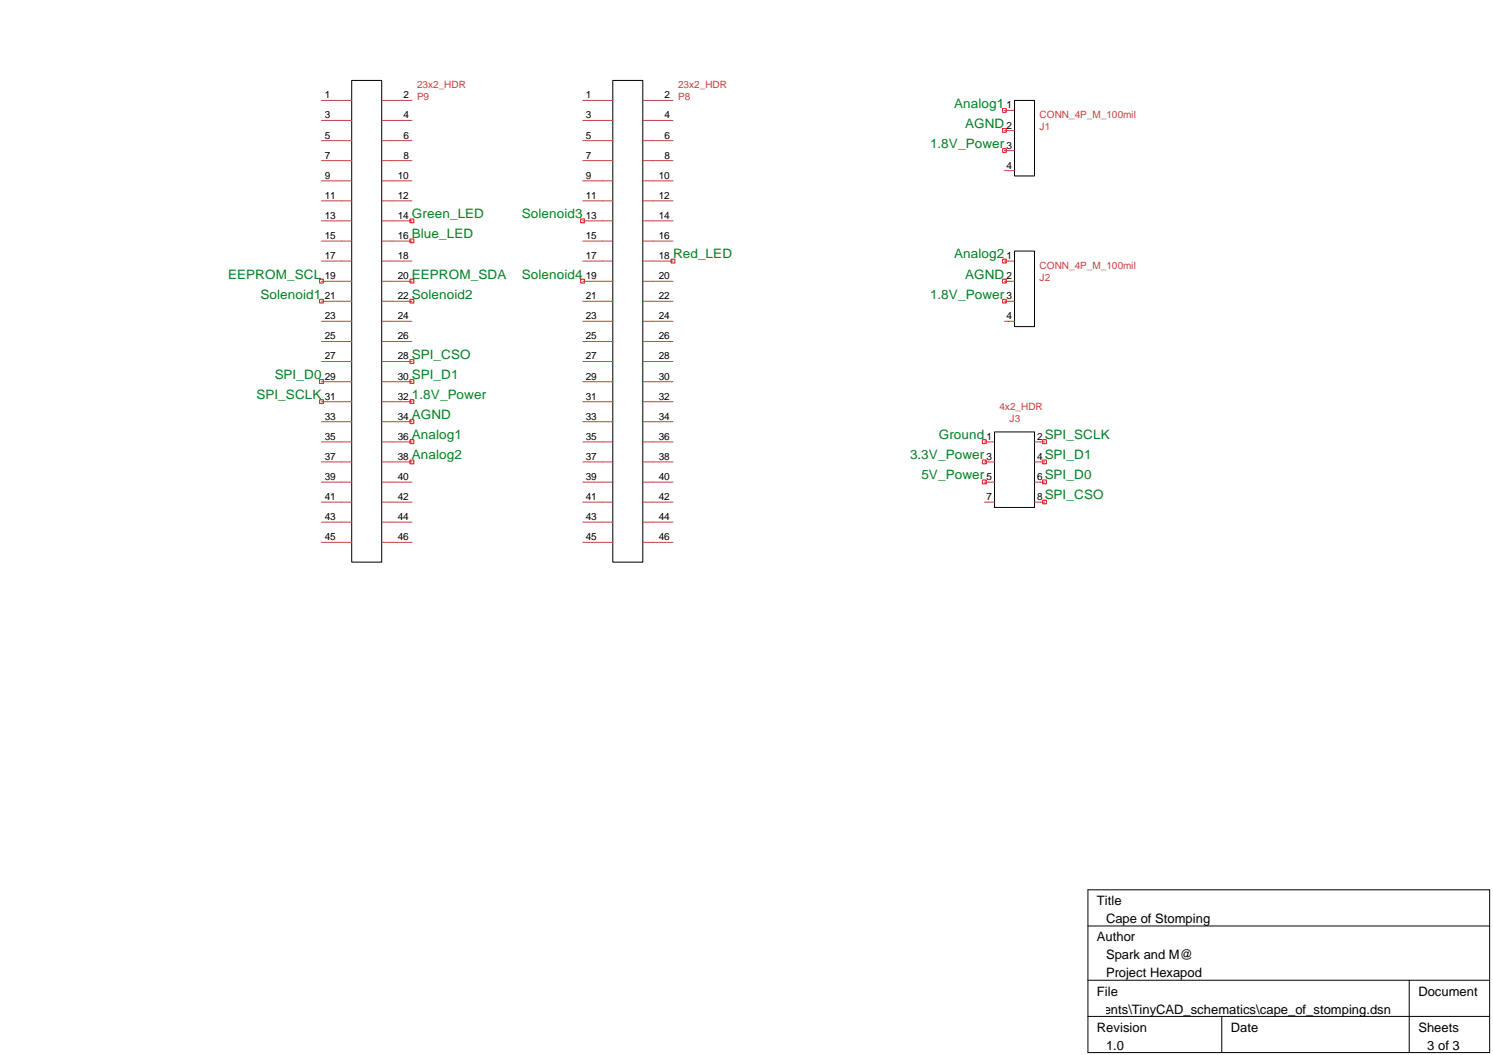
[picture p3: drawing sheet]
<svg xmlns="http://www.w3.org/2000/svg" width="297mm" height="210mm" viewBox="0 0 297 210" stroke-linecap="round" stroke-linejoin="round" font-family="sans-serif">
<defs><g id="words">
<g font-size="2.6" fill="#008020">
<text x="189.9" y="21.4">Analog1</text>
<text x="185" y="29.4">1.8V_Power</text>
<text x="192" y="25.4">AGND</text>
<text x="82" y="43.4">Green_LED</text>
<text x="82" y="47.4">Blue_LED</text>
<text x="103.8" y="43.4">Solenoid3</text>
<text x="133.9" y="51.4">Red_LED</text>
<text x="189.9" y="51.4">Analog2</text>
<text x="45.4" y="55.4">EEPROM_SCL</text>
<text x="51.9" y="59.4">Solenoid1</text>
<text x="82" y="59.4">Solenoid2</text>
<text x="82" y="55.4">EEPROM_SDA</text>
<text x="103.8" y="55.4">Solenoid4</text>
<text x="185" y="59.4">1.8V_Power</text>
<text x="192" y="55.4">AGND</text>
<text x="82" y="71.4">SPI_CSO</text>
<text x="54.6" y="75.4">SPI_D0</text>
<text x="82" y="75.4">SPI_D1</text>
<text x="51.1" y="79.4">SPI_SCLK</text>
<text x="82" y="79.4">1.8V_Power</text>
<text x="82" y="83.4">AGND</text>
<text x="82" y="87.4">Analog1</text>
<text x="186.8" y="87.4">Ground</text>
<text x="207.9" y="87.4">SPI_SCLK</text>
<text x="82" y="91.4">Analog2</text>
<text x="181.1" y="91.4">3.3V_Power</text>
<text x="183.3" y="95.4">5V_Power</text>
<text x="207.9" y="91.4">SPI_D1</text>
<text x="207.9" y="95.4">SPI_D0</text>
<text x="207.9" y="99.4">SPI_CSO</text>
</g>
<g font-size="2.6">
<text x="218.2" y="180.1">Title</text>
<text x="220" y="183.7">Cape of Stomping</text>
<text x="218.2" y="187.3">Author</text>
<text x="220" y="190.9">Spark and M@</text>
<text x="220" y="194.5">Project Hexapod</text>
<text x="193.2" y="201.7">C:\Users\Steve\Documents\TinyCAD_schematics\cape_of_stomping.dsn</text>
<text x="218.2" y="198.1">File</text>
<text x="282.2" y="198.1">Document</text>
<text x="218.2" y="205.3">Revision</text>
<text x="220" y="208.9">1.0</text>
<text x="244.9" y="205.3">Date</text>
<text x="282.2" y="205.3">Sheets</text>
<text x="284" y="208.9">3 of 3</text>
</g>
<g font-size="2" fill="#c04040">
<text x="83" y="17.6">23x2_HDR</text>
<text x="134.9" y="17.6">23x2_HDR</text>
<text x="83" y="19.9">P9</text>
<text x="134.9" y="19.9">P8</text>
<text x="206.8" y="23.5">CONN_4P_M_100mil</text>
<text x="206.8" y="26">J1</text>
<text x="206.8" y="53.5">CONN_4P_M_100mil</text>
<text x="206.8" y="55.9">J2</text>
<text x="198.8" y="81.5">4x2_HDR</text>
<text x="200.9" y="83.9">J3</text>
</g>
<g font-size="2">
<text x="64.6" y="19.6">1</text>
<text x="64.6" y="23.5">3</text>
<text x="80.3" y="19.6">2</text>
<text x="80.3" y="23.5">4</text>
<text x="116.5" y="19.6">1</text>
<text x="116.5" y="23.5">3</text>
<text x="132.2" y="19.6">2</text>
<text x="132.2" y="23.5">4</text>
<text x="200.2" y="21.5">1</text>
<text x="64.6" y="27.6">5</text>
<text x="80.3" y="27.6">6</text>
<text x="116.5" y="27.6">5</text>
<text x="132.2" y="27.6">6</text>
<text x="200.2" y="25.6">2</text>
<text x="200.2" y="29.5">3</text>
<text x="64.6" y="31.5">7</text>
<text x="64.6" y="35.6">9</text>
<text x="79.1" y="35.6">10</text>
<text x="80.3" y="31.5">8</text>
<text x="116.5" y="31.5">7</text>
<text x="116.5" y="35.6">9</text>
<text x="131.1" y="35.6">10</text>
<text x="132.2" y="31.5">8</text>
<text x="200.2" y="33.5">4</text>
<text x="64.6" y="39.5">11</text>
<text x="79.1" y="39.5">12</text>
<text x="116.5" y="39.5">11</text>
<text x="131.1" y="39.5">12</text>
<text x="64.6" y="43.5">13</text>
<text x="64.6" y="47.5">15</text>
<text x="79.1" y="43.5">14</text>
<text x="79.1" y="47.5">16</text>
<text x="116.5" y="43.5">13</text>
<text x="116.5" y="47.5">15</text>
<text x="131.1" y="43.5">14</text>
<text x="131.1" y="47.5">16</text>
<text x="64.6" y="51.5">17</text>
<text x="79.1" y="51.5">18</text>
<text x="116.5" y="51.5">17</text>
<text x="131.1" y="51.5">18</text>
<text x="200.2" y="51.5">1</text>
<text x="64.6" y="55.5">19</text>
<text x="64.6" y="59.5">21</text>
<text x="79.1" y="55.5">20</text>
<text x="79.1" y="59.5">22</text>
<text x="116.5" y="55.5">19</text>
<text x="116.5" y="59.5">21</text>
<text x="131.1" y="55.5">20</text>
<text x="131.1" y="59.5">22</text>
<text x="200.2" y="55.5">2</text>
<text x="200.2" y="59.5">3</text>
<text x="64.6" y="63.5">23</text>
<text x="79.1" y="63.5">24</text>
<text x="116.5" y="63.5">23</text>
<text x="131.1" y="63.5">24</text>
<text x="200.2" y="63.5">4</text>
<text x="64.6" y="67.5">25</text>
<text x="64.6" y="71.5">27</text>
<text x="79.1" y="67.5">26</text>
<text x="79.1" y="71.5">28</text>
<text x="116.5" y="67.5">25</text>
<text x="116.5" y="71.5">27</text>
<text x="131.1" y="67.5">26</text>
<text x="131.1" y="71.5">28</text>
<text x="64.6" y="75.5">29</text>
<text x="79.1" y="75.5">30</text>
<text x="116.5" y="75.5">29</text>
<text x="131.1" y="75.5">30</text>
<text x="64.6" y="79.5">31</text>
<text x="64.6" y="83.5">33</text>
<text x="79.1" y="79.5">32</text>
<text x="79.1" y="83.5">34</text>
<text x="116.5" y="79.5">31</text>
<text x="116.5" y="83.5">33</text>
<text x="131.1" y="79.5">32</text>
<text x="131.1" y="83.5">34</text>
<text x="64.6" y="87.5">35</text>
<text x="79.1" y="87.5">36</text>
<text x="116.5" y="87.5">35</text>
<text x="131.1" y="87.5">36</text>
<text x="196.3" y="87.5">1</text>
<text x="206.3" y="87.5">2</text>
<text x="64.6" y="91.5">37</text>
<text x="64.6" y="95.5">39</text>
<text x="79.1" y="91.5">38</text>
<text x="79.1" y="95.5">40</text>
<text x="116.5" y="91.5">37</text>
<text x="116.5" y="95.5">39</text>
<text x="131.1" y="91.5">38</text>
<text x="131.1" y="95.5">40</text>
<text x="196.3" y="91.5">3</text>
<text x="196.3" y="95.5">5</text>
<text x="206.3" y="91.5">4</text>
<text x="206.3" y="95.5">6</text>
<text x="64.6" y="99.5">41</text>
<text x="79.1" y="99.5">42</text>
<text x="116.5" y="99.5">41</text>
<text x="131.1" y="99.5">42</text>
<text x="196.3" y="99.5">7</text>
<text x="206.3" y="99.5">8</text>
<text x="64.6" y="103.5">43</text>
<text x="64.6" y="107.5">45</text>
<text x="79.1" y="103.5">44</text>
<text x="79.1" y="107.5">46</text>
<text x="116.5" y="103.5">43</text>
<text x="116.5" y="107.5">45</text>
<text x="131.1" y="103.5">44</text>
<text x="131.1" y="107.5">46</text>
</g>
</g></defs>
<path d="M70 16h5.9v95.8h-5.9zM121.9 16h6v95.8h-6zM201.8 20h4v15h-4zM201.8 50h4v15h-4zM197.9 85.9h7.9v15.1h-7.9zM216.4 177h80v32.4h-80zM216.4 184.2h80M216.4 195h80M280.4 195v14.4M216.4 202.2h80M243.1 202.2v7.2" fill="none" stroke="#000" stroke-width=".2"/>
<g fill="none" stroke="#c04040" stroke-width=".2">
<path d="M64 20h6M76 20h6M115.9 20h6M127.9 20h6M64 24h6M64 28h6M64 32h6M64 36h6M64 40h6M76 24h6M76 28h6M76 32h6"/>
<path d="M76 36h6M76 40h6M115.9 24h6M115.9 28h6M115.9 32h6M115.9 36h6M115.9 40h6M127.9 24h6M127.9 28h6M127.9 32h6M127.9 36h6M127.9 40h6"/>
<path d="M199.9 22h1.9M199.9 26h1.9M199.9 30h1.9M199.9 34h1.9M64 43.9h6M64 48h6M64 51.9h6M64 56h6M64 59.9h6M76 43.9h6M76 48h6M76 51.9h6"/>
<path d="M76 56h6M76 59.9h6M115.9 43.9h6M115.9 48h6M115.9 51.9h6M115.9 56h6M115.9 59.9h6M127.9 43.9h6M127.9 48h6M127.9 51.9h6M127.9 56h6M127.9 59.9h6"/>
<path d="M199.9 51.9h1.9M199.9 56h1.9M199.9 59.9h1.9M64 63.9h6M64 67.9h6M64 71.9h6M64 75.9h6M64 79.9h6M76 63.9h6M76 67.9h6M76 71.9h6M76 75.9h6"/>
<path d="M76 79.9h6M115.9 63.9h6M115.9 67.9h6M115.9 71.9h6M115.9 75.9h6M115.9 79.9h6M127.9 63.9h6M127.9 67.9h6M127.9 71.9h6M127.9 75.9h6M127.9 79.9h6M199.9 63.9h1.9"/>
<path d="M64 83.9h6M64 87.9h6M64 91.9h6M64 95.9h6M64 99.9h6M76 83.9h6M76 87.9h6M76 91.9h6M76 95.9h6M76 99.9h6M115.9 83.9h6M115.9 87.9h6"/>
<path d="M115.9 91.9h6M115.9 95.9h6M115.9 99.9h6M127.9 83.9h6M127.9 87.9h6M127.9 91.9h6M127.9 95.9h6M127.9 99.9h6M195.9 87.9h2M195.9 91.9h2M195.9 95.9h2M195.9 99.9h2"/>
<path d="M205.9 87.9h2M205.9 91.9h2M205.9 95.9h2M205.9 99.9h2M64 103.9h6M64 107.9h6M76 103.9h6M76 107.9h6M115.9 103.9h6M115.9 107.9h6M127.9 103.9h6M127.9 107.9h6"/>
</g>
<g fill="none" stroke="#f00" stroke-width=".2">
<path d="M199.5 21.6h.7v.8h-.7zM199.5 29.6h.7v.7h-.7zM199.5 25.6h.7v.7h-.7zM63.6 59.6h.7v.7h-.7zM63.6 55.5h.7v.8h-.7zM81.6 43.6h.7v.7h-.7zM81.6 47.5h.7v.8h-.7zM81.6 59.6h.7v.7h-.7zM81.6 55.5h.7v.8h-.7zM115.5 43.6h.8v.7h-.8zM115.5 55.5h.8v.8h-.8zM133.5 51.6h.8v.7h-.8z"/>
<path d="M199.5 51.6h.7v.7h-.7zM199.5 59.6h.7v.7h-.7zM199.5 55.5h.7v.8h-.7zM63.6 75.5h.7v.8h-.7zM63.6 79.5h.7v.8h-.7zM81.6 75.5h.7v.8h-.7zM81.6 71.5h.7v.8h-.7zM81.6 79.5h.7v.8h-.7zM81.6 91.5h.7v.8h-.7zM81.6 87.5h.7v.8h-.7zM81.6 83.5h.7v.8h-.7zM195.4 87.5h.8v.8h-.8z"/>
<path d="M195.4 91.5h.8v.8h-.8zM195.4 95.5h.8v.8h-.8zM207.4 87.5h.8v.8h-.8zM207.4 91.5h.8v.8h-.8zM207.4 95.5h.8v.8h-.8zM207.4 99.5h.8v.7h-.8z"/>
</g>
<use href="#words"/>
</svg>
